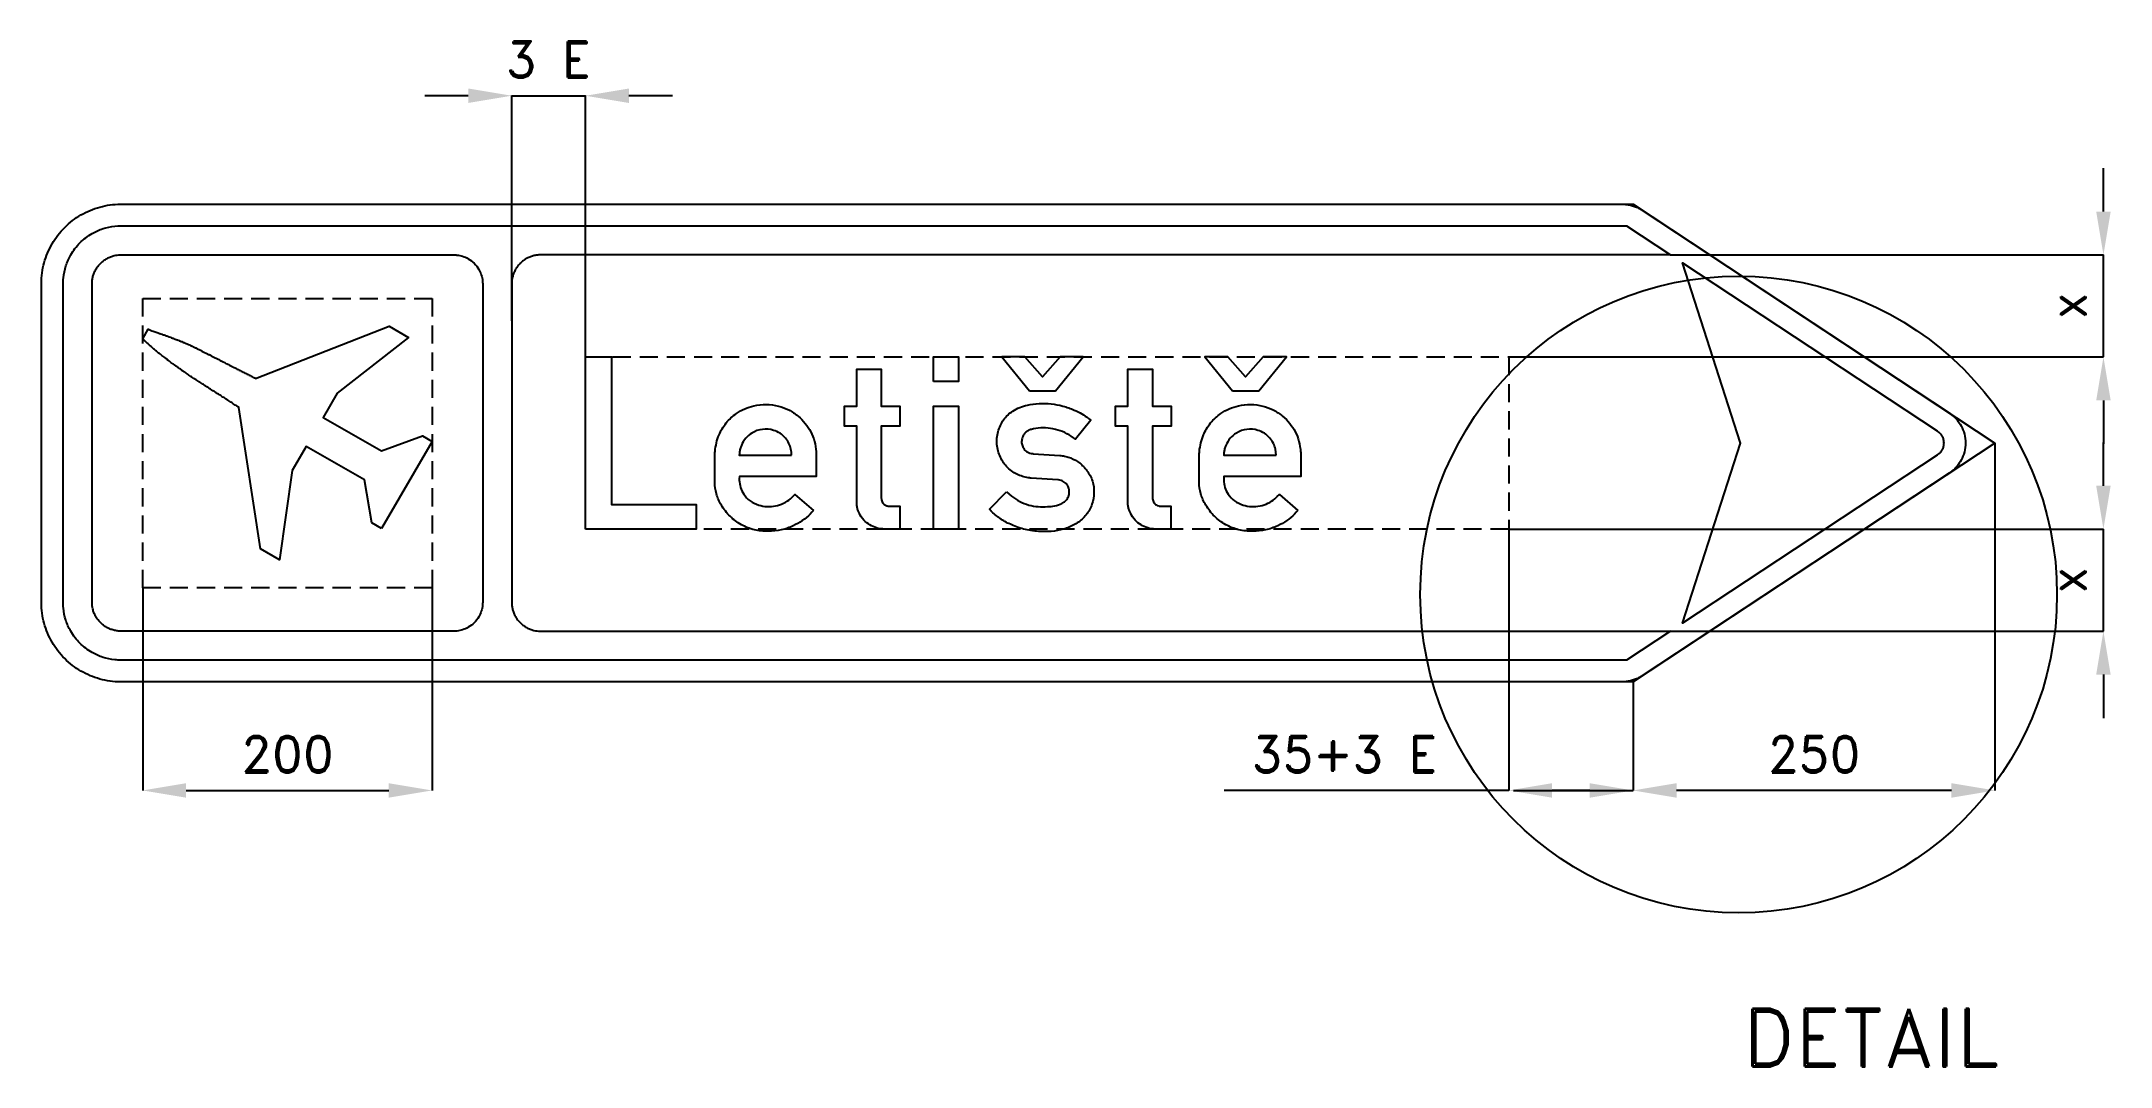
# Model space of a CAD drawing. Header units: millimetres. Extents: x -1 to 1429, y -64 to 644.
import ezdxf

# ---------------------------------------------------------------- set-up
doc = ezdxf.new("R2010")
doc.units = ezdxf.units.MM
doc.header["$LTSCALE"] = 5
doc.linetypes.add('ČÁRKOVANÁX2', pattern=[1.5, 1, -0.5])
doc.layers.add('Kóty', color=2, linetype='Continuous')
doc.layers.add('Značka', color=7, linetype='Continuous')
doc.styles.get("Standard").update_dxf_attribs({"font": 'romand.shx', "height": 25})
doc.dimstyles.get("Standard").update_dxf_attribs({"dimtxt": 25, "dimasz": 30, "dimexe": 0.18, "dimexo": 0.0625, "dimgap": 12.5, "dimtad": 1, "dimdec": 0, "dimzin": 0, "dimdsep": 46, "dimtxsty": 'Standard', "dimcen": 0.09, "dimadec": 0, "dimazin": 0, "dimtfac": 1, "dimtdec": 0, "dimtofl": 0, "dimtmove": 0, "dimatfit": 3, "dimfxl": 1, "dimtolj": 1, "dimtzin": 0, "dimarcsym": 0})

msp = doc.modelspace()

# ---------------------------------------------------------------- texts
at = {"layer": 'Kóty', "insert": (349.8, 631.9), "char_height": 25, "attachment_point": 5}
msp.add_mtext('\\A1;3 E', dxfattribs=at)
at = {"layer": 'Značka', "color": 7, "insert": (1263.4, -43.9), "char_height": 40, "attachment_point": 5}
msp.add_mtext('\\A1;DETAIL', dxfattribs=at)

# ---------------------------------------------------------------- blocks, each defined once
blk = doc.blocks.new('*D1')
at = {"layer": 'Defpoints', "color": 0, "transparency": 16777216}
for p in [(1349.4, 366.9), (1099.4, 201.9), (1099.4, 126.9)]:
    blk.add_point(p, dxfattribs=at)
at = {"layer": 'Kóty', "color": 0, "lineweight": -2, "transparency": 16777216}
for p, q in [((1349.4, 366.9), (1349.4, 126.8)), ((1099.4, 201.9), (1099.4, 126.8)), ((1319.4, 126.9), (1129.4, 126.9))]:
    blk.add_line(p, q, dxfattribs=at)
at = {"layer": 'Kóty', "color": 0, "transparency": 16777216}
for points in [[(1129.4, 131.9), (1129.4, 121.9), (1099.4, 126.9)], [(1319.4, 131.9), (1319.4, 121.9), (1349.4, 126.9)]]:
    blk.add_solid(points, dxfattribs=at)
at = {"layer": 'Kóty', "color": 0, "transparency": 16777216, "insert": (1224.4, 151.9), "char_height": 25, "attachment_point": 5}
blk.add_mtext('\\A1;250', dxfattribs=at)
blk = doc.blocks.new('*D2')
at = {"layer": 'Defpoints', "color": 0, "transparency": 16777216}
for p in [(1013.4, 307.4), (1099.4, 164.3), (1013.4, 126.9)]:
    blk.add_point(p, dxfattribs=at)
at = {"layer": 'Kóty', "color": 0, "lineweight": -2, "transparency": 16777216}
for p, q in [((1013.4, 307.4), (1013.4, 126.8)), ((1099.4, 164.3), (1099.4, 126.8)), ((1013.4, 126.9), (816.7, 126.9)), ((1069.4, 126.9), (1043.4, 126.9))]:
    blk.add_line(p, q, dxfattribs=at)
at = {"layer": 'Kóty', "color": 0, "transparency": 16777216}
for points in [[(1043.4, 131.9), (1043.4, 121.9), (1013.4, 126.9)], [(1069.4, 131.9), (1069.4, 121.9), (1099.4, 126.9)]]:
    blk.add_solid(points, dxfattribs=at)
at = {"layer": 'Kóty', "color": 0, "transparency": 16777216, "insert": (900, 151.9), "char_height": 25, "attachment_point": 5}
blk.add_mtext('\\A1;35+3 E', dxfattribs=at)
blk = doc.blocks.new('*D3')
at = {"layer": 'Defpoints', "color": 0, "transparency": 16777216}
for p in [(1125.2, 496.9), (1424.4, 496.9), (1013.4, 426.4)]:
    blk.add_point(p, dxfattribs=at)
at = {"layer": 'Kóty', "color": 0, "lineweight": -2, "transparency": 16777216}
for p, q in [((1424.4, 526.9), (1424.4, 556.9)), ((1125.2, 496.9), (1424.5, 496.9)), ((1013.4, 426.4), (1424.5, 426.4)), ((1424.4, 396.4), (1424.4, 366.4))]:
    blk.add_line(p, q, dxfattribs=at)
at = {"layer": 'Kóty', "color": 0, "transparency": 16777216}
for points in [[(1419.4, 526.9), (1429.4, 526.9), (1424.4, 496.9)], [(1419.4, 396.4), (1429.4, 396.4), (1424.4, 426.4)]]:
    blk.add_solid(points, dxfattribs=at)
at = {"layer": 'Kóty', "color": 0, "transparency": 16777216, "insert": (1399.4, 461.7), "char_height": 25, "attachment_point": 5, "rotation": 90}
blk.add_mtext('\\A1;x', dxfattribs=at)
blk = doc.blocks.new('*D4')
at = {"layer": 'Defpoints', "color": 0, "transparency": 16777216}
for p in [(1013.4, 307.4), (1125.2, 236.9), (1424.4, 236.9)]:
    blk.add_point(p, dxfattribs=at)
at = {"layer": 'Kóty', "color": 0, "lineweight": -2, "transparency": 16777216}
for p, q in [((1424.4, 337.4), (1424.4, 367.4)), ((1013.4, 307.4), (1424.5, 307.4)), ((1125.2, 236.9), (1424.5, 236.9)), ((1424.4, 206.9), (1424.4, 176.9))]:
    blk.add_line(p, q, dxfattribs=at)
at = {"layer": 'Kóty', "color": 0, "transparency": 16777216}
for points in [[(1419.4, 337.4), (1429.4, 337.4), (1424.4, 307.4)], [(1419.4, 206.9), (1429.4, 206.9), (1424.4, 236.9)]]:
    blk.add_solid(points, dxfattribs=at)
at = {"layer": 'Kóty', "color": 0, "transparency": 16777216, "insert": (1399.4, 272.2), "char_height": 25, "attachment_point": 5, "rotation": 90}
blk.add_mtext('\\A1;x', dxfattribs=at)
blk = doc.blocks.new('*D6')
at = {"layer": 'Defpoints', "color": 0, "transparency": 16777216}
for p in [(69.4, 266.9), (269.4, 266.9), (269.4, 126.9)]:
    blk.add_point(p, dxfattribs=at)
at = {"layer": 'Kóty', "color": 0, "lineweight": -2, "transparency": 16777216}
for p, q in [((69.4, 266.9), (69.4, 126.8)), ((269.4, 266.9), (269.4, 126.8)), ((99.4, 126.9), (239.4, 126.9))]:
    blk.add_line(p, q, dxfattribs=at)
at = {"layer": 'Kóty', "color": 0, "transparency": 16777216}
for points in [[(99.4, 131.9), (99.4, 121.9), (69.4, 126.9)], [(239.4, 131.9), (239.4, 121.9), (269.4, 126.9)]]:
    blk.add_solid(points, dxfattribs=at)
at = {"layer": 'Kóty', "color": 0, "transparency": 16777216, "insert": (169.4, 151.9), "char_height": 25, "attachment_point": 5}
blk.add_mtext('\\A1;200', dxfattribs=at)

# ---------------------------------------------------------------- dimensions: what is measured, and where the dimension line sits
at = {"layer": 'Kóty'}
for base, p1, p2, picture, middle in [((1424.4, 496.9), (1013.4, 426.4), (1125.2, 496.9), '*D3', (1399.4, 461.7)), ((1424.4, 236.9), (1013.4, 307.4), (1125.2, 236.9), '*D4', (1399.4, 272.2))]:
    dim = msp.add_linear_dim(base=base, p1=p1, p2=p2, angle=90, text='x', dimstyle='Standard', dxfattribs=at)
    dim.commit()
    dim.dimension.update_dxf_attribs({"geometry": picture, "text_midpoint": middle})
for base, p1, p2, picture, middle in [((1099.4, 126.9), (1349.4, 366.9), (1099.4, 201.9), '*D1', (1224.4, 151.9)), ((269.4, 126.9), (69.4, 266.9), (269.4, 266.9), '*D6', (169.4, 151.9))]:
    dim = msp.add_linear_dim(base=base, p1=p1, p2=p2, dimstyle='Standard', dxfattribs=at)
    dim.commit()
    dim.dimension.update_dxf_attribs({"geometry": picture, "text_midpoint": middle})
dim = msp.add_linear_dim(base=(1013.4, 126.9), p1=(1099.4, 164.3), p2=(1013.4, 307.4), text='35+3 E', dimstyle='Standard', dxfattribs=at)
dim.commit()
dim.dimension.update_dxf_attribs({"geometry": '*D2', "text_midpoint": (900, 151.9)})

# ---------------------------------------------------------------- linework, layer by layer
at = {"layer": 'Kóty'}
for p, q in [((294.4, 606.9), (264.4, 606.9)), ((324.4, 451.4), (324.4, 607.1)), ((375.4, 426.5), (375.4, 607.1)), ((435.4, 606.9), (405.4, 606.9))]:
    msp.add_line(p, q, dxfattribs=at)
for points in [[(324.4, 606.9), (375.4, 606.9)], [(1424.4, 426.4), (1424.4, 496.9)], [(1424.4, 237), (1424.4, 307.4)], [(1016.8, 126.9), (1099.4, 126.9)]]:
    msp.add_lwpolyline(points, dxfattribs=at)
for points in [[(294.4, 611.9), (294.4, 601.9), (324.4, 606.9)], [(405.4, 611.9), (405.4, 601.9), (375.4, 606.9)]]:
    msp.add_solid(points, dxfattribs=at)
at = {"layer": 'Značka', "color": 3}
for points in [[(425.4, 531.9), (1091.9, 531.9), (1092.6, 531.9), (1093.3, 531.9, -0.031184), (1096.2, 531.6, -0.030372), (1099, 530.9, -0.031459), (1101.8, 529.9, -0.034576), (1104.4, 528.6), (1105, 528.2), (1105.6, 527.8), (1317.8, 387.8), (1318.8, 387.1), (1319.7, 386.3, -0.052624), (1323.3, 382.9, -0.052773), (1326, 378.8, -0.065599), (1328.3, 373.1, -0.065777), (1329, 366.9, -0.065475), (1328.3, 360.8, -0.063886), (1326, 355.1, -0.052774), (1323.3, 351, -0.057583), (1319.7, 347.5), (1318.8, 346.8), (1317.8, 346.1), (1105.6, 206.1), (1105, 205.7), (1104.4, 205.3, -0.030777), (1101.8, 204, -0.03026), (1099, 203, -0.031543), (1096.2, 202.3, -0.034924), (1093.3, 202, -0.006916), (1092.6, 202, -0.002308), (1091.9, 201.9), (444.4, 201.9), (425.4, 201.9), (54.4, 201.9), (54.1, 201.9), (53.9, 201.9, -0.03218), (46.8, 202.4, -0.035443), (39.8, 203.9, -0.036267), (33.1, 206.2, -0.03442), (26.7, 209.4, -0.033722), (20.8, 213.3, -0.034085), (15.5, 218, -0.034209), (10.8, 223.4, -0.034229), (6.8, 229.3, -0.034044), (3.6, 235.7, -0.033412), (1.3, 242.4, -0.034127), (-0.2, 249.4, -0.036745), (-0.6, 256.5), (-0.6, 256.7), (-0.6, 256.9), (-0.6, 476.9), (-0.6, 477.2), (-0.6, 477.4, -0.03218), (-0.1, 484.5, -0.035443), (1.3, 491.5, -0.036267), (3.6, 498.2, -0.03442), (6.8, 504.6, -0.033724), (10.8, 510.5, -0.034088), (15.5, 515.8, -0.034206), (20.8, 520.6, -0.034232), (26.7, 524.5, -0.034049), (33.1, 527.7, -0.033416), (39.8, 530, -0.034129), (46.8, 531.5, -0.036747), (53.9, 531.9), (54.1, 531.9), (54.4, 531.9), (425.4, 531.9)], [(344.4, 236.9), (1125.2, 236.9), (1094.9, 216.9), (54.4, 216.9, -0.003561), (52.3, 217, -0.010677), (50.2, 217.2, -0.055534), (42, 218.8, -0.056153), (34.4, 222.3, -0.069744), (26, 228.6, -0.068377), (19.7, 236.9, -0.056454), (16.2, 244.6, -0.061161), (14.6, 252.8, -0.0122), (14.4, 254.8, -0.004069), (14.4, 256.9), (14.4, 476.9, -0.003583), (14.4, 479, -0.010745), (14.6, 481.1, -0.055768), (16.3, 489.3, -0.056168), (19.7, 496.9, -0.069684), (26, 505.3, -0.068353), (34.4, 511.6, -0.056439), (42, 515.1, -0.06118), (50.2, 516.7), (52.3, 516.9), (54.4, 516.9), (1094.9, 516.9), (1125.2, 496.9), (344.4, 496.9), (344.1, 496.9), (343.8, 496.9, 0.033856), (341.2, 496.7, 0.0356), (338.7, 496.1, 0.035965), (336.2, 495.2, 0.034652), (333.9, 494, 0.034138), (331.8, 492.5, 0.034419), (329.9, 490.7, 0.03455), (328.2, 488.7, 0.034619), (326.8, 486.5, 0.034389), (325.7, 484.1, 0.033773), (324.9, 481.6, 0.02823), (324.5, 479.5, 0.030642), (324.4, 477.4), (324.4, 477.2), (324.4, 476.9), (324.4, 256.9), (324.4, 256.7), (324.4, 256.4, 0.033845), (324.6, 253.8, 0.035626), (325.2, 251.3, 0.035985), (326.1, 248.8, 0.034657), (327.3, 246.5, 0.03415), (328.8, 244.3, 0.034437), (330.6, 242.4, 0.034548), (332.6, 240.8, 0.034546), (334.8, 239.4, 0.034394), (337.2, 238.3, 0.033964), (339.7, 237.5, 0.028185), (341.8, 237.1, 0.029985), (343.9, 236.9), (344.1, 236.9), (344.4, 236.9)], [(34.4, 256.9), (34.4, 476.9), (34.4, 477.2), (34.4, 477.5, -0.033873), (34.6, 480.1, -0.035605), (35.2, 482.6, -0.035966), (36.1, 485.1, -0.034657), (37.3, 487.4, -0.034144), (38.8, 489.5, -0.034422), (40.6, 491.4, -0.034549), (42.6, 493.1, -0.034614), (44.8, 494.5, -0.034374), (47.2, 495.6, -0.033751), (49.7, 496.4, -0.028232), (51.8, 496.8, -0.030643), (53.9, 496.9), (54.1, 496.9), (54.4, 496.9), (146.4, 496.9), (284.4, 496.9, -0.00359), (285.4, 496.9, -0.010762), (286.5, 496.8, -0.05578), (290.5, 496, -0.056152), (294.4, 494.3, -0.069664), (298.5, 491.1, -0.068401), (301.7, 486.9, -0.056439), (303.4, 483.1, -0.061045), (304.3, 479, -0.012166), (304.3, 478), (304.4, 476.9), (304.4, 256.9), (304.3, 255.9), (304.3, 254.9, -0.055607), (303.4, 250.8, -0.056207), (301.7, 246.9, -0.069767), (298.5, 242.8, -0.068346), (294.4, 239.6, -0.056393), (290.5, 237.9, -0.06108), (286.5, 237), (285.4, 237, -0.004067), (284.4, 236.9), (54.4, 236.9), (54.1, 236.9), (53.8, 236.9, -0.033875), (51.2, 237.2, -0.03561), (48.7, 237.8, -0.035966), (46.2, 238.7, -0.034652), (43.9, 239.9, -0.034145), (41.8, 241.4, -0.034437), (39.9, 243.2, -0.034554), (38.2, 245.2, -0.034558), (36.8, 247.4, -0.034395), (35.7, 249.8, -0.033958), (34.9, 252.3, -0.028184), (34.5, 254.4, -0.030003), (34.4, 256.5), (34.4, 256.7), (34.4, 256.9)], [(1309.5, 375.3), (1309.9, 375), (1310.3, 374.7, -0.052062), (1311.7, 373.3, -0.052831), (1312.8, 371.7, -0.065872), (1313.7, 369.4, -0.065631), (1314, 366.9, -0.065397), (1313.7, 364.5, -0.064203), (1312.8, 362.2, -0.052854), (1311.7, 360.5, -0.05686), (1310.3, 359.2), (1309.9, 358.9), (1309.5, 358.6), (1133.5, 242.5), (1173.5, 366.9), (1133.5, 491.4), (1309.5, 375.3)], [(592.6, 307.5), (581.8, 307.5), (581, 307.5, -0.007834), (580.2, 307.6, -0.063542), (575.3, 308.7, -0.071651), (570.9, 311, -0.07931), (566.8, 314.8, -0.071772), (564.1, 319.6, -0.036565), (563.3, 321.9, -0.046837), (562.9, 324.3), (562.8, 324.9), (562.8, 325.5), (562.8, 378.6), (554.3, 378.6), (554.3, 392.5), (562.8, 392.5), (562.8, 417.9), (579.8, 417.9), (579.8, 392.5), (592.7, 392.5), (592.7, 378.6), (579.8, 378.6), (579.8, 329), (579.8, 328.6), (579.9, 328.3, 0.048126), (580.2, 326.9, 0.071767), (580.8, 325.6, 0.101989), (582.2, 324.2, 0.119752), (584.1, 323.5), (584.4, 323.4), (584.8, 323.4), (592.6, 323.4), (592.6, 307.5)], [(780, 307.5), (769.3, 307.5), (768.4, 307.5), (767.6, 307.6, -0.063537), (762.7, 308.7, -0.071651), (758.3, 311, -0.079318), (754.3, 314.8, -0.071781), (751.6, 319.6, -0.036565), (750.7, 321.9, -0.046837), (750.3, 324.3), (750.3, 324.9), (750.3, 325.5), (750.3, 378.6), (741.7, 378.6), (741.7, 392.5), (750.3, 392.5), (750.3, 417.9), (767.2, 417.9), (767.2, 392.5), (780.1, 392.5), (780.1, 378.6), (767.2, 378.6), (767.2, 329), (767.3, 328.6), (767.3, 328.3, 0.048166), (767.6, 326.9, 0.071732), (768.3, 325.6, 0.102009), (769.7, 324.2, 0.119775), (771.5, 323.5), (771.8, 323.4), (772.2, 323.4), (780, 323.4), (780, 307.5)], [(532.9, 320.3), (531.8, 319.1), (530.7, 317.9, -0.045823), (525.2, 313.3, -0.04632), (519, 309.8, -0.057681), (510.7, 306.9, -0.056155), (501.8, 306, -0.062983), (492.1, 307, -0.071137), (483.1, 310.5, -0.073602), (475.3, 316.3, -0.068185), (469.3, 324.1, -0.062723), (465.9, 331.8, -0.079562), (464.7, 340), (464.7, 340.7), (464.7, 341.3), (464.7, 359.6), (464.8, 360.4), (464.9, 361.2, -0.031635), (465.9, 367, -0.04263), (467.7, 372.5, -0.0748), (472.6, 380.8, -0.075594), (479.7, 387.3, -0.053413), (485.5, 390.6, -0.049389), (491.8, 392.6, -0.060564), (500.3, 393.6, -0.063992), (508.7, 392.4, -0.058846), (515.9, 389.8, -0.056377), (522.3, 385.5, -0.05245), (527.3, 380.5, -0.056927), (531.1, 374.7, -0.0547), (533.6, 368, -0.044536), (534.8, 361), (534.9, 360.4), (534.9, 359.7), (534.9, 343.7), (481.8, 343.7), (481.7, 342.5), (481.7, 341.3, 0.065017), (482.5, 336.3, 0.077925), (484.7, 331.7, 0.098997), (489.2, 327, 0.081466), (495.1, 324.1, 0.070361), (500.9, 323, 0.067886), (506.8, 323.5, 0.063562), (512.2, 325.3, 0.06629), (517, 328.4, 0.019644), (518.6, 329.9), (520.1, 331.4), (532.9, 320.3)], [(666.4, 333.2), (668.1, 331.7), (669.8, 330.3, 0.050044), (675.5, 326.6, 0.056141), (681.8, 324.1, 0.049961), (688.2, 323, 0.033646), (694.7, 323, 0.038688), (699.7, 323.5, 0.077322), (704.5, 325.2, 0.063273), (707, 326.9, 0.091124), (708.8, 329.2, 0.106281), (709.7, 332.2, 0.09778), (709.4, 335.5, 0.097106), (708, 338.4, 0.108379), (705.6, 340.4, 0.056561), (704, 341.1, 0.036409), (702.3, 341.5), (702, 341.5), (701.7, 341.6), (683.3, 342.7), (682.8, 342.7), (682.3, 342.8, -0.027548), (678.3, 343.6, -0.042517), (674.5, 344.9, -0.098513), (667.2, 349.9, -0.092433), (662.2, 357.2, -0.094781), (659.7, 365.9, -0.093607), (660.6, 374.8, -0.090671), (664.3, 382.9, -0.098272), (670.6, 389, -0.05864), (675.5, 391.6, -0.039431), (680.8, 393.1, -0.044242), (688.9, 394.3, -0.04148), (697.1, 394, -0.040579), (705.3, 392.5, -0.039787), (713.2, 389.7, -0.029682), (718.4, 387.1, -0.035328), (723.1, 383.9), (723.9, 383.3), (724.7, 382.7), (714.1, 369.5), (712.6, 370.6), (711, 371.6, 0.045164), (705, 374.8, 0.050324), (698.4, 376.7, 0.054353), (691.7, 377.4, 0.055801), (684.9, 376.7, 0.037996), (682.4, 376, 0.075507), (680.1, 374.7, 0.07862), (678.5, 373.1, 0.070058), (677.3, 370.9, 0.088546), (676.8, 367.9, 0.099146), (677.3, 364.9, 0.0883), (678.6, 362.6, 0.083993), (680.7, 360.8, 0.058988), (682.4, 360, 0.056694), (684.2, 359.6), (684.5, 359.6), (684.7, 359.5), (703.2, 358.4), (703.5, 358.4), (703.9, 358.3, -0.037191), (707.3, 357.7, -0.036331), (710.7, 356.6, -0.071969), (716.9, 353.1, -0.074478), (721.9, 347.8, -0.084667), (725.7, 340.7, -0.086122), (726.8, 332.7, -0.08751), (725.4, 324.6, -0.087834), (721.4, 317.4, -0.0834), (715.2, 311.7, -0.064803), (707.7, 308.1, -0.05395), (699.4, 306.1, -0.041669), (691, 305.8, -0.045224), (680.7, 306.9, -0.048842), (670.9, 310, -0.044379), (663.5, 313.7, -0.054454), (657, 318.7), (655.7, 319.9), (654.5, 321.2), (666.4, 333.2)], [(867.7, 320.3), (866.6, 319.1), (865.4, 317.9, -0.045823), (860, 313.3, -0.046324), (853.8, 309.8, -0.057685), (845.4, 306.9, -0.056156), (836.6, 306, -0.062984), (826.9, 307, -0.071138), (817.9, 310.5, -0.073598), (810.1, 316.3, -0.068185), (804.1, 324.1, -0.062716), (800.6, 331.8, -0.079555), (799.5, 340), (799.5, 340.7), (799.5, 341.3), (799.5, 359.6), (799.6, 360.4), (799.6, 361.2, -0.03164), (800.7, 367, -0.04263), (802.5, 372.5, -0.074803), (807.4, 380.8, -0.075592), (814.5, 387.3, -0.053415), (820.3, 390.6, -0.049391), (826.6, 392.6, -0.060565), (835.1, 393.6, -0.063992), (843.5, 392.4, -0.058846), (850.7, 389.8, -0.056377), (857.1, 385.5, -0.052438), (862.1, 380.5, -0.056927), (865.9, 374.7, -0.054708), (868.4, 368, -0.044553), (869.6, 361), (869.7, 360.4), (869.7, 359.7), (869.7, 343.7), (816.6, 343.7), (816.5, 342.5), (816.5, 341.3, 0.065029), (817.3, 336.3, 0.077925), (819.5, 331.7, 0.099004), (824, 327, 0.081469), (829.9, 324.1, 0.070361), (835.7, 323, 0.067885), (841.6, 323.5, 0.063566), (847, 325.3, 0.066283), (851.8, 328.4), (853.4, 329.9), (854.9, 331.4), (867.7, 320.3)], [(517.8, 358.5), (517.7, 360.6, 0.024984), (517.4, 362.6, 0.067234), (516, 366.7, 0.065179), (513.6, 370.3, 0.074779), (509.9, 373.7, 0.075287), (505.3, 375.7, 0.108609), (497.7, 376.4, 0.113252), (490.4, 373.8, 0.086986), (486.1, 370.2, 0.078966), (483.1, 365.3, 0.038504), (482.3, 362.9, 0.045044), (481.8, 360.4), (481.8, 359.5), (481.7, 358.5), (517.8, 358.5)], [(852.6, 358.5), (852.5, 360.6), (852.2, 362.6, 0.067221), (850.8, 366.7, 0.06519), (848.3, 370.3, 0.074788), (844.6, 373.7, 0.075279), (840.1, 375.7, 0.10861), (832.4, 376.4, 0.11325), (825.2, 373.8, 0.086983), (820.9, 370.2, 0.07897), (817.9, 365.3, 0.038516), (817.1, 362.9, 0.045056), (816.6, 360.4), (816.6, 359.5), (816.5, 358.5), (852.6, 358.5)]]:
    msp.add_lwpolyline(points, format="xyb", dxfattribs=at)
at = {"layer": 'Značka', "color": 7}
msp.add_lwpolyline([(1091.9, 531.9), (1099.4, 531.9), (1349.4, 366.9), (1099.4, 201.9), (1091.9, 201.9)], dxfattribs=at)
at = {"layer": 'Značka', "color": 6, "linetype": 'ČÁRKOVANÁX2', "ltscale": 2.5}
for points in [[(69.4, 266.9), (69.4, 466.9), (269.4, 466.9), (269.4, 266.9), (69.4, 266.9)], [(375.4, 307.4), (375.4, 426.4), (1013.4, 426.4), (1013.4, 307.4), (375.4, 307.4)]]:
    msp.add_lwpolyline(points, dxfattribs=at)
at = {"layer": 'Značka', "color": 3}
for points in [[(234.5, 307.9), (227.8, 311.7), (222.7, 341.5), (182.4, 364.6), (172.7, 347.9), (164, 286.2), (150.7, 293.8), (135.7, 391.6), (135.7, 391.7), (135.7, 391.7), (135.6, 391.7), (135.4, 391.8), (135.3, 391.9), (135.2, 392), (135.1, 392), (135, 392.1), (134.9, 392.2), (134.8, 392.2), (134.7, 392.3), (134.7, 392.3), (134.7, 392.3), (134.6, 392.3), (134.6, 392.4), (134.6, 392.4), (134.5, 392.4), (134.4, 392.5), (134.1, 392.7), (133.9, 392.8), (133.3, 393.2), (132.7, 393.6), (131.9, 394.1), (131.1, 394.6), (130.4, 395.2), (129.6, 395.7), (128.8, 396.2), (128, 396.7), (127.7, 396.9), (127.3, 397.1), (127, 397.3), (126.7, 397.5), (125.8, 398.1), (124.8, 398.7), (124.1, 399.2), (123.3, 399.7), (122.5, 400.2), (121.7, 400.7), (120.9, 401.2), (120.1, 401.7), (119.8, 401.9), (119.5, 402.1), (119.2, 402.3), (118.9, 402.5), (117.9, 403.1), (117, 403.7), (116.2, 404.2), (115.4, 404.7), (114.6, 405.2), (113.8, 405.7), (113, 406.2), (112.2, 406.7), (111.9, 406.9), (111.6, 407.1), (111.3, 407.3), (111, 407.5), (110.2, 408), (109.5, 408.5), (108.9, 408.9), (108.2, 409.3), (107.6, 409.7), (107, 410.1), (106.4, 410.5), (105.8, 410.9), (105.5, 411.1), (105.3, 411.2), (105, 411.4), (104.8, 411.6), (104, 412.1), (103.2, 412.6), (102.6, 413), (102, 413.4), (101.3, 413.8), (100.7, 414.3), (100, 414.7), (99.4, 415.1), (99.2, 415.3), (98.9, 415.5), (98.7, 415.6), (98.4, 415.8), (97.9, 416.1), (97.5, 416.4), (97.1, 416.7), (96.7, 416.9), (96.4, 417.2), (96, 417.5), (95.7, 417.7), (95.4, 417.9), (95, 418.2), (94.7, 418.4), (94.1, 418.8), (93.6, 419.2), (93.2, 419.5), (92.7, 419.8), (92.3, 420.1), (91.9, 420.5), (91.4, 420.8), (91, 421.1), (90.8, 421.2), (90.7, 421.4), (90.5, 421.5), (90.3, 421.6), (89.6, 422.1), (88.9, 422.6), (88.3, 423.1), (87.8, 423.5), (87.2, 423.9), (86.6, 424.3), (86.1, 424.8), (85.5, 425.2), (85.3, 425.4), (85, 425.5), (84.8, 425.7), (84.6, 425.9), (83.9, 426.4), (83.2, 426.9), (82.7, 427.4), (82.1, 427.8), (81.6, 428.3), (81, 428.7), (80.4, 429.1), (79.9, 429.6), (79.7, 429.8), (79.4, 429.9), (79.2, 430.1), (79, 430.3), (78.5, 430.7), (77.9, 431.2), (77.5, 431.5), (77.1, 431.9), (76.6, 432.3), (76.2, 432.7), (75.9, 433), (75.5, 433.3), (75.1, 433.6), (74.7, 434), (74.1, 434.5), (73.6, 435), (73.1, 435.4), (72.6, 435.8), (72.2, 436.2), (71.7, 436.6), (71.3, 437), (70.9, 437.5), (70.7, 437.6), (70.5, 437.8), (70.4, 437.9), (70.3, 438), (70.2, 438.1), (70.1, 438.1), (70.1, 438.1), (70.1, 438.2), (70.1, 438.2), (70.1, 438.2), (70, 438.3), (70, 438.3), (69.9, 438.4), (69.8, 438.5), (69.7, 438.5), (69.6, 438.6), (69.6, 438.7), (69.5, 438.8), (69.5, 438.8), (69.4, 438.8), (69.4, 438.8), (69.4, 438.9), (69.4, 438.9), (69.4, 438.9), (73.1, 445.6), (73.1, 445.5), (73.1, 445.5), (73.2, 445.5), (73.3, 445.5), (73.5, 445.4), (73.6, 445.4), (73.7, 445.3), (73.8, 445.3), (73.9, 445.3), (74, 445.2), (74, 445.2), (74, 445.2), (74.1, 445.2), (74.1, 445.2), (74.1, 445.2), (74.1, 445.2), (74.2, 445.1), (74.3, 445.1), (74.5, 445), (74.8, 444.9), (75.3, 444.7), (75.8, 444.5), (76.5, 444.3), (77.2, 444), (77.9, 443.8), (78.6, 443.5), (79.3, 443.3), (80, 443), (80.3, 442.9), (80.6, 442.8), (80.9, 442.7), (81.2, 442.6), (82, 442.4), (82.7, 442.1), (83.4, 441.8), (84.1, 441.6), (84.7, 441.4), (85.4, 441.1), (86, 440.9), (86.7, 440.7), (87, 440.6), (87.2, 440.5), (87.5, 440.4), (87.7, 440.3), (88.5, 440), (89.3, 439.7), (90, 439.5), (90.6, 439.3), (91.2, 439), (91.9, 438.8), (92.5, 438.5), (93.2, 438.3), (93.5, 438.2), (93.7, 438.1), (94, 438), (94.2, 437.9), (94.9, 437.6), (95.5, 437.4), (96, 437.2), (96.5, 437), (97, 436.7), (97.6, 436.5), (98.1, 436.3), (98.6, 436.1), (98.8, 436), (99, 435.9), (99.2, 435.8), (99.4, 435.7), (100.2, 435.4), (101, 435), (101.7, 434.7), (102.3, 434.4), (103, 434.1), (103.6, 433.8), (104.3, 433.4), (104.9, 433.1), (105.2, 433), (105.5, 432.9), (105.7, 432.7), (106, 432.6), (107.1, 432), (108.3, 431.5), (109.3, 431), (110.3, 430.5), (111.2, 430), (112.2, 429.5), (113.2, 429), (114.2, 428.5), (114.5, 428.3), (114.9, 428.1), (115.3, 428), (115.7, 427.8), (116.7, 427.2), (117.7, 426.7), (118.5, 426.3), (119.4, 425.9), (120.2, 425.5), (121, 425), (121.9, 424.6), (122.7, 424.2), (123, 424), (123.4, 423.8), (123.7, 423.7), (124, 423.5), (125.1, 423), (126.1, 422.5), (126.9, 422), (127.7, 421.6), (128.6, 421.2), (129.4, 420.7), (130.3, 420.3), (131.1, 419.9), (131.5, 419.7), (131.8, 419.5), (132.1, 419.3), (132.5, 419.2), (133.3, 418.8), (134.1, 418.4), (134.7, 418), (135.4, 417.7), (136.1, 417.3), (136.7, 417), (137.4, 416.6), (138.1, 416.3), (138.3, 416.2), (138.6, 416), (138.9, 415.9), (139.1, 415.8), (140, 415.3), (140.8, 414.9), (141.5, 414.6), (142.2, 414.2), (142.9, 413.9), (143.6, 413.5), (144.3, 413.1), (145, 412.8), (145.3, 412.7), (145.5, 412.5), (145.7, 412.4), (145.9, 412.3), (146, 412.3), (146.1, 412.2), (146.1, 412.2), (146.1, 412.2), (146.2, 412.2), (146.2, 412.2), (146.3, 412.1), (146.4, 412.1), (146.5, 412), (146.6, 412), (146.8, 411.9), (146.9, 411.9), (147, 411.8), (147.1, 411.7), (147.2, 411.7), (147.2, 411.7), (147.2, 411.7), (147.3, 411.7), (147.3, 411.6), (147.3, 411.6), (239.6, 447.7), (253, 439.9), (203.8, 401.4), (194.2, 384.6), (234.3, 361.5), (262.7, 371.8), (269.4, 368.1), (234.5, 307.9)], [(375.4, 307.4), (375.4, 426.4), (393.4, 426.4), (393.4, 324.5), (451.8, 324.5), (451.8, 307.4), (375.4, 307.4)], [(616, 409.4), (616, 426.4), (633.1, 426.4), (633.1, 409.4), (616, 409.4)], [(682.2, 403.1), (700.3, 403.1), (719.4, 426.4), (703.5, 426.4), (691.2, 412.6), (679, 426.4), (663.1, 426.4), (682.2, 403.1)], [(822.6, 403.1), (840.7, 403.1), (859.8, 426.4), (843.8, 426.4), (831.6, 412.6), (819.4, 426.4), (803.5, 426.4), (822.6, 403.1)], [(616, 307.4), (616, 392.3), (633.1, 392.3), (633.1, 307.4), (616, 307.4)]]:
    msp.add_lwpolyline(points, dxfattribs=at)
at = {"layer": 'Značka', "color": 7}
msp.add_circle((1172.3, 262.3), 220, dxfattribs=at)

msp.set_redraw_order([(e.dxf.handle, doc.entitydb.next_handle()) for e in msp.query("TEXT MTEXT ATTDEF DIMENSION ARC_DIMENSION")])  # texts and dimensions are drawn at this point

doc.saveas('drawing.dxf')
